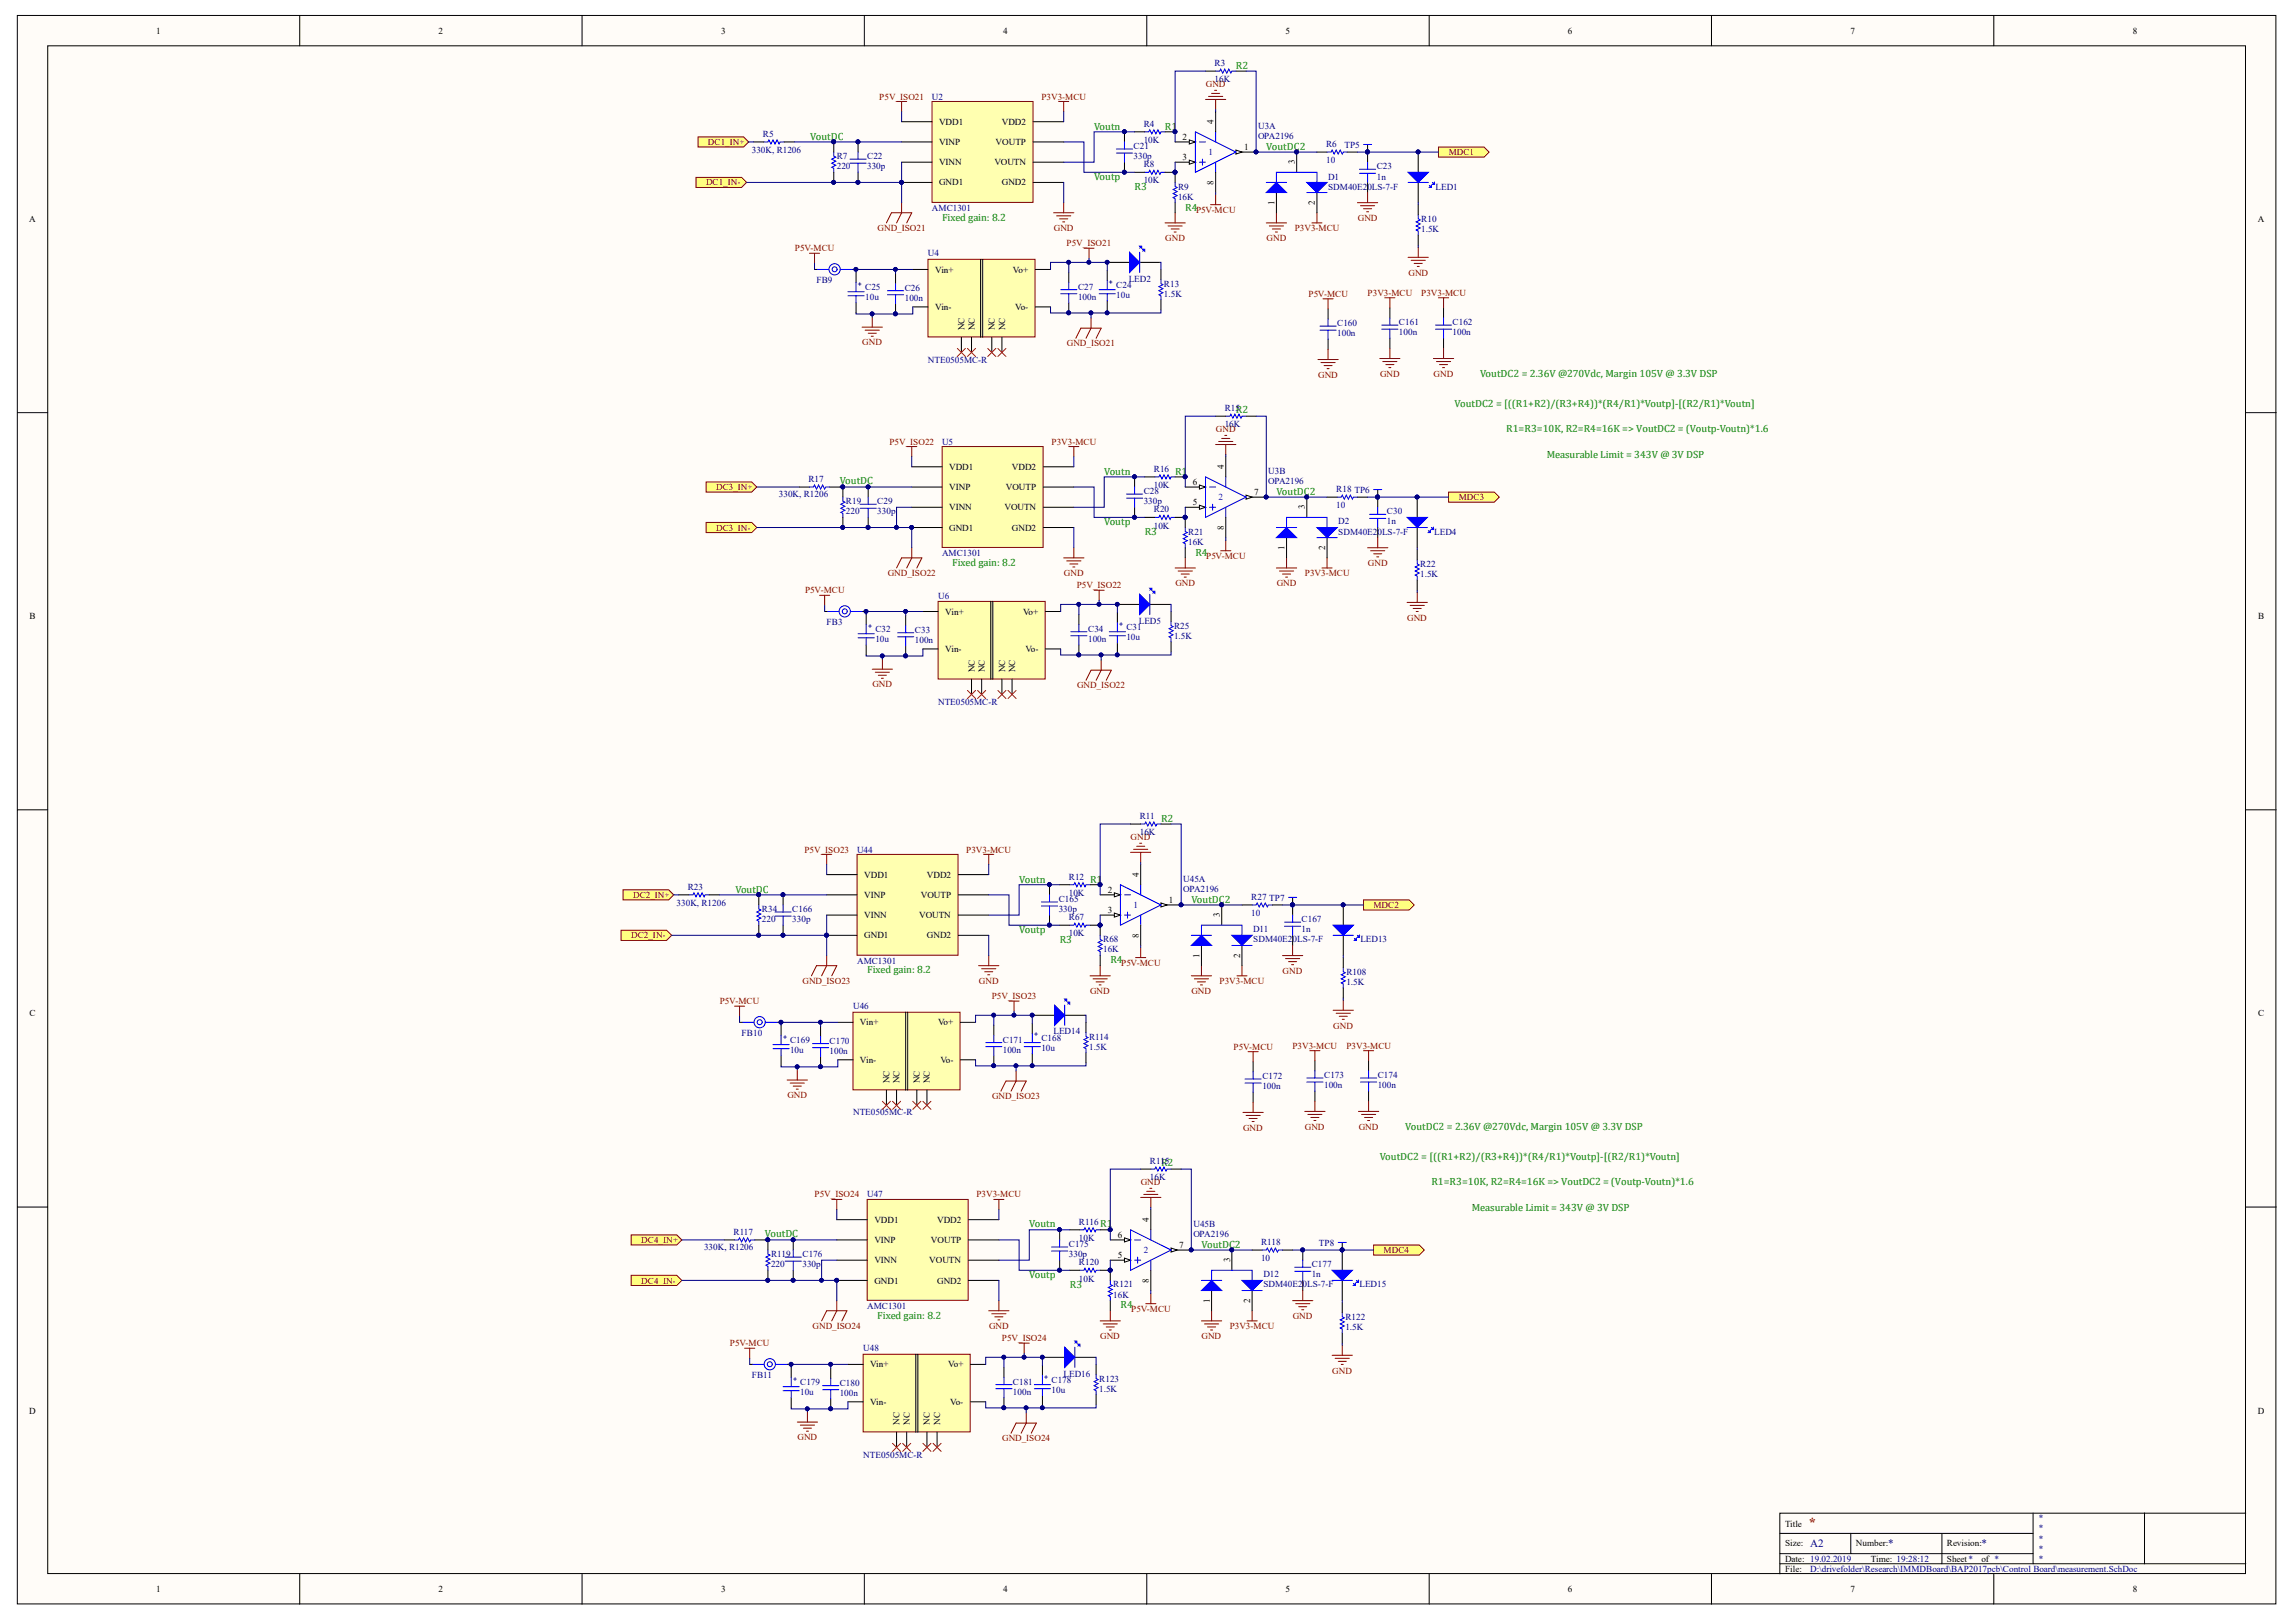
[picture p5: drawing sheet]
<svg xmlns="http://www.w3.org/2000/svg" width="297mm" height="210mm" viewBox="0 0 297 210" stroke-linecap="round" stroke-linejoin="round" font-family="sans-serif">
<defs><g id="words">
<text font-size="1.8" fill="#800000" x="233.9" y="197.5">*</text>
<g font-size="1.4" fill="#008000">
<text x="159.9" y="8.9">R2</text>
<text x="141.5" y="16.8">Voutn</text>
<text x="150.7" y="16.8">R1</text>
<text x="104.8" y="18.1">VoutDC</text>
<text x="141.5" y="23.3">Voutp</text>
<text x="163.8" y="19.4">VoutDC2</text>
<text x="121.9" y="28.6">Fixed gain: 8.2</text>
<text x="146.8" y="24.6">R3</text>
<text x="153.3" y="27.3">R4</text>
<text x="159.9" y="53.5">R2</text>
<text x="188.2" y="52.6">VoutDC2 = [((R1+R2)/(R3+R4))*(R4/R1)*Voutp]-[(R2/R1)*Voutn]</text>
<text x="191.5" y="48.8">VoutDC2 = 2.36V @270Vdc, Margin 105V @ 3.3V DSP</text>
<text x="194.9" y="55.9">R1=R3=10K, R2=R4=16K =&gt; VoutDC2 = (Voutp-Voutn)*1.6</text>
<text x="200.1" y="59.3">Measurable Limit = 343V @ 3V DSP</text>
<text x="108.6" y="62.6">VoutDC</text>
<text x="142.8" y="61.4">Voutn</text>
<text x="152" y="61.4">R1</text>
<text x="165.1" y="64.1">VoutDC2</text>
<text x="142.8" y="68">Voutp</text>
<text x="148.1" y="69.3">R3</text>
<text x="154.6" y="71.9">R4</text>
<text x="123.2" y="73.2">Fixed gain: 8.2</text>
<text x="150.2" y="106.4">R2</text>
<text x="95.1" y="115.5">VoutDC</text>
<text x="131.9" y="114.2">Voutn</text>
<text x="141" y="114.2">R1</text>
<text x="154.1" y="116.8">VoutDC2</text>
<text x="112.2" y="126">Fixed gain: 8.2</text>
<text x="131.9" y="120.7">Voutp</text>
<text x="137.1" y="122">R3</text>
<text x="143.7" y="124.7">R4</text>
<text x="181.8" y="146.3">VoutDC2 = 2.36V @270Vdc, Margin 105V @ 3.3V DSP</text>
<text x="150.2" y="150.9">R2</text>
<text x="178.5" y="150.1">VoutDC2 = [((R1+R2)/(R3+R4))*(R4/R1)*Voutp]-[(R2/R1)*Voutn]</text>
<text x="185.2" y="153.3">R1=R3=10K, R2=R4=16K =&gt; VoutDC2 = (Voutp-Voutn)*1.6</text>
<text x="99" y="160">VoutDC</text>
<text x="133.2" y="158.8">Voutn</text>
<text x="142.3" y="158.8">R1</text>
<text x="155.4" y="161.5">VoutDC2</text>
<text x="190.4" y="156.8">Measurable Limit = 343V @ 3V DSP</text>
<text x="133.2" y="165.4">Voutp</text>
<text x="138.4" y="166.7">R3</text>
<text x="113.5" y="170.6">Fixed gain: 8.2</text>
<text x="145" y="169.3">R4</text>
</g>
<g font-size="1.4" fill="#000080">
<text x="234.2" y="200.2">A2</text>
<text x="244.3" y="200.2">*</text>
<text x="256.3" y="200.2">*</text>
</g>
<g font-size="1.2">
<text x="20.2" y="4.3">1</text>
<text x="56.8" y="4.3">2</text>
<text x="93.3" y="4.3">3</text>
<text x="129.8" y="4.3">4</text>
<text x="166.3" y="4.3">5</text>
<text x="202.9" y="4.3">6</text>
<text x="239.4" y="4.3">7</text>
<text x="275.9" y="4.3">8</text>
<text x="121.5" y="16.1">VDD1</text>
<text x="129.6" y="16.1">VDD2</text>
<text x="157" y="16" transform="rotate(-90 157 16)">4</text>
<text x="121.5" y="24">GND1</text>
<text x="121.5" y="18.8">VINP</text>
<text x="121.5" y="21.4">VINN</text>
<text x="128.6" y="21.4">VOUTN</text>
<text x="128.8" y="18.8">VOUTP</text>
<text x="129.6" y="24">GND2</text>
<text x="153" y="18.1">2</text>
<text x="153" y="20.7">3</text>
<text x="157" y="24" transform="rotate(-90 157 24)">8</text>
<text x="160.9" y="19.4">1</text>
<text x="167.5" y="21.3" transform="rotate(-90 167.5 21.3)">3</text>
<text x="3.8" y="28.8">A</text>
<text x="164.9" y="26.6" transform="rotate(-90 164.9 26.6)">1</text>
<text x="170.1" y="26.6" transform="rotate(-90 170.1 26.6)">2</text>
<text x="292.1" y="28.8">A</text>
<text x="121" y="35.3">Vin+</text>
<text x="131" y="35.3">Vo+</text>
<text x="121" y="40.1">Vin-</text>
<text x="131.3" y="40.1">Vo-</text>
<text x="124.8" y="42.7" transform="rotate(-90 124.8 42.7)">NC</text>
<text x="126.1" y="42.7" transform="rotate(-90 126.1 42.7)">NC</text>
<text x="128.7" y="42.7" transform="rotate(-90 128.7 42.7)">NC</text>
<text x="130" y="42.7" transform="rotate(-90 130 42.7)">NC</text>
<text x="122.8" y="60.8">VDD1</text>
<text x="122.8" y="63.4">VINP</text>
<text x="130.1" y="63.4">VOUTP</text>
<text x="130.9" y="60.8">VDD2</text>
<text x="154.3" y="65.4">5</text>
<text x="154.3" y="62.8">6</text>
<text x="158.3" y="60.7" transform="rotate(-90 158.3 60.7)">4</text>
<text x="162.3" y="64.1">7</text>
<text x="168.8" y="65.9" transform="rotate(-90 168.8 65.9)">3</text>
<text x="122.8" y="68.7">GND1</text>
<text x="122.8" y="66">VINN</text>
<text x="130" y="66">VOUTN</text>
<text x="130.9" y="68.7">GND2</text>
<text x="158.3" y="68.6" transform="rotate(-90 158.3 68.6)">8</text>
<text x="166.2" y="71.2" transform="rotate(-90 166.2 71.2)">1</text>
<text x="171.4" y="71.2" transform="rotate(-90 171.4 71.2)">2</text>
<text x="3.8" y="80.2">B</text>
<text x="122.3" y="79.5">Vin+</text>
<text x="132.4" y="79.5">Vo+</text>
<text x="292.1" y="80.2">B</text>
<text x="122.3" y="84.4">Vin-</text>
<text x="126.1" y="87" transform="rotate(-90 126.1 87)">NC</text>
<text x="127.4" y="87" transform="rotate(-90 127.4 87)">NC</text>
<text x="130" y="87" transform="rotate(-90 130 87)">NC</text>
<text x="131.3" y="87" transform="rotate(-90 131.3 87)">NC</text>
<text x="132.7" y="84.4">Vo-</text>
<text x="111.8" y="113.6">VDD1</text>
<text x="119.9" y="113.6">VDD2</text>
<text x="147.3" y="113.5" transform="rotate(-90 147.3 113.5)">4</text>
<text x="111.8" y="116.2">VINP</text>
<text x="111.8" y="118.8">VINN</text>
<text x="118.9" y="118.8">VOUTN</text>
<text x="119.1" y="116.2">VOUTP</text>
<text x="143.3" y="115.5">2</text>
<text x="143.3" y="118.1">3</text>
<text x="151.2" y="116.8">1</text>
<text x="157.8" y="118.7" transform="rotate(-90 157.8 118.7)">3</text>
<text x="111.8" y="121.4">GND1</text>
<text x="119.9" y="121.4">GND2</text>
<text x="147.3" y="121.4" transform="rotate(-90 147.3 121.4)">8</text>
<text x="155.2" y="124" transform="rotate(-90 155.2 124)">1</text>
<text x="160.4" y="124" transform="rotate(-90 160.4 124)">2</text>
<text x="3.8" y="131.5">C</text>
<text x="292.1" y="131.5">C</text>
<text x="111.3" y="132.7">Vin+</text>
<text x="111.3" y="137.5">Vin-</text>
<text x="121.4" y="132.7">Vo+</text>
<text x="121.7" y="137.5">Vo-</text>
<text x="115.1" y="140.2" transform="rotate(-90 115.1 140.2)">NC</text>
<text x="116.4" y="140.2" transform="rotate(-90 116.4 140.2)">NC</text>
<text x="119" y="140.2" transform="rotate(-90 119 140.2)">NC</text>
<text x="120.3" y="140.2" transform="rotate(-90 120.3 140.2)">NC</text>
<text x="113.1" y="158.2">VDD1</text>
<text x="113.1" y="160.9">VINP</text>
<text x="120.4" y="160.9">VOUTP</text>
<text x="121.2" y="158.2">VDD2</text>
<text x="144.6" y="160.2">6</text>
<text x="148.6" y="158.1" transform="rotate(-90 148.6 158.1)">4</text>
<text x="152.5" y="161.5">7</text>
<text x="113.1" y="166.1">GND1</text>
<text x="113.1" y="163.5">VINN</text>
<text x="120.2" y="163.5">VOUTN</text>
<text x="121.2" y="166.1">GND2</text>
<text x="144.6" y="162.8">5</text>
<text x="148.6" y="166" transform="rotate(-90 148.6 166)">8</text>
<text x="159.1" y="163.4" transform="rotate(-90 159.1 163.4)">3</text>
<text x="156.5" y="168.6" transform="rotate(-90 156.5 168.6)">1</text>
<text x="161.8" y="168.6" transform="rotate(-90 161.8 168.6)">2</text>
<text x="112.6" y="177">Vin+</text>
<text x="122.7" y="177">Vo+</text>
<text x="3.8" y="183">D</text>
<text x="112.6" y="181.8">Vin-</text>
<text x="116.4" y="184.4" transform="rotate(-90 116.4 184.4)">NC</text>
<text x="117.7" y="184.4" transform="rotate(-90 117.7 184.4)">NC</text>
<text x="120.3" y="184.4" transform="rotate(-90 120.3 184.4)">NC</text>
<text x="121.6" y="184.4" transform="rotate(-90 121.6 184.4)">NC</text>
<text x="122.9" y="181.8">Vo-</text>
<text x="292.1" y="183">D</text>
<text x="230.9" y="197.5">Title</text>
<text x="230.9" y="200.1">Size:</text>
<text x="230.9" y="202.1">Date: 19.02.2019</text>
<text x="230.9" y="203.4">File:</text>
<text x="240.1" y="200.1">Number:</text>
<text x="242.1" y="202.1">Time: 19:28:12</text>
<text x="251.9" y="200.1">Revision:</text>
<text x="251.9" y="202.1">Sheet*</text>
<text x="256.3" y="202.1">of *</text>
<text x="20.2" y="206">1</text>
<text x="56.8" y="206">2</text>
<text x="93.3" y="206">3</text>
<text x="129.8" y="206">4</text>
<text x="166.3" y="206">5</text>
<text x="202.9" y="206">6</text>
<text x="239.4" y="206">7</text>
<text x="275.9" y="206">8</text>
</g>
<g font-size="1.2" fill="#800000">
<text x="156" y="11.3">GND</text>
<text x="113.8" y="12.9">P5V_ISO21</text>
<text x="134.7" y="12.9">P3V3-MCU</text>
<text x="91.3" y="24">DC1_IN-</text>
<text x="91.6" y="18.8">DC1_IN+</text>
<text x="187.4" y="20.1">MDC1</text>
<text x="113.5" y="29.9">GND_ISO21</text>
<text x="136.3" y="29.9">GND</text>
<text x="154.7" y="27.5">P5V-MCU</text>
<text x="167.5" y="29.9">P3V3-MCU</text>
<text x="175.7" y="28.6">GND</text>
<text x="102.8" y="32.5">P5V-MCU</text>
<text x="138" y="31.9">P5V_ISO21</text>
<text x="150.8" y="31.2">GND</text>
<text x="163.9" y="31.2">GND</text>
<text x="182.2" y="35.7">GND</text>
<text x="169.3" y="38.4">P5V-MCU</text>
<text x="176.9" y="38.3">P3V3-MCU</text>
<text x="183.9" y="38.3">P3V3-MCU</text>
<text x="111.6" y="44.7">GND</text>
<text x="138" y="44.8">GND_ISO21</text>
<text x="170.5" y="48.9">GND</text>
<text x="178.5" y="48.8">GND</text>
<text x="185.5" y="48.8">GND</text>
<text x="115.1" y="57.5">P5V_ISO22</text>
<text x="136" y="57.5">P3V3-MCU</text>
<text x="157.3" y="55.9">GND</text>
<text x="92.7" y="63.4">DC3_IN+</text>
<text x="188.7" y="64.7">MDC3</text>
<text x="92.7" y="68.7">DC3_IN-</text>
<text x="104.2" y="76.8">P5V-MCU</text>
<text x="114.9" y="74.5">GND_ISO22</text>
<text x="137.6" y="74.5">GND</text>
<text x="139.3" y="76.1">P5V_ISO22</text>
<text x="152.1" y="75.8">GND</text>
<text x="156" y="72.3">P5V-MCU</text>
<text x="165.2" y="75.8">GND</text>
<text x="168.8" y="74.5">P3V3-MCU</text>
<text x="177" y="73.2">GND</text>
<text x="182" y="80.3">GND</text>
<text x="112.9" y="88.9">GND</text>
<text x="139.3" y="89.1">GND_ISO22</text>
<text x="104.1" y="110.3">P5V_ISO23</text>
<text x="125" y="110.3">P3V3-MCU</text>
<text x="146.3" y="108.7">GND</text>
<text x="81.9" y="116.2">DC2_IN+</text>
<text x="177.7" y="117.5">MDC2</text>
<text x="81.7" y="121.4">DC2_IN-</text>
<text x="145" y="125">P5V-MCU</text>
<text x="93.1" y="129.9">P5V-MCU</text>
<text x="103.8" y="127.3">GND_ISO23</text>
<text x="126.7" y="127.3">GND</text>
<text x="128.3" y="129.3">P5V_ISO23</text>
<text x="141" y="128.6">GND</text>
<text x="154.1" y="128.6">GND</text>
<text x="157.8" y="127.3">P3V3-MCU</text>
<text x="165.9" y="126">GND</text>
<text x="159.6" y="135.9">P5V-MCU</text>
<text x="167.2" y="135.7">P3V3-MCU</text>
<text x="172.5" y="133.1">GND</text>
<text x="174.2" y="135.7">P3V3-MCU</text>
<text x="101.9" y="142.1">GND</text>
<text x="128.3" y="142.3">GND_ISO23</text>
<text x="160.8" y="146.3">GND</text>
<text x="168.8" y="146.2">GND</text>
<text x="175.8" y="146.2">GND</text>
<text x="105.4" y="155">P5V_ISO24</text>
<text x="126.3" y="155">P3V3-MCU</text>
<text x="147.6" y="153.4">GND</text>
<text x="83" y="160.9">DC4_IN+</text>
<text x="83" y="166.1">DC4_IN-</text>
<text x="179" y="162.2">MDC4</text>
<text x="105.1" y="172">GND_ISO24</text>
<text x="128" y="172">GND</text>
<text x="129.6" y="173.5">P5V_ISO24</text>
<text x="142.3" y="173.3">GND</text>
<text x="146.4" y="169.8">P5V-MCU</text>
<text x="155.4" y="173.3">GND</text>
<text x="159.1" y="172">P3V3-MCU</text>
<text x="167.2" y="170.7">GND</text>
<text x="94.4" y="174.2">P5V-MCU</text>
<text x="172.4" y="177.8">GND</text>
<text x="103.2" y="186.4">GND</text>
<text x="129.7" y="186.5">GND_ISO24</text>
</g>
<g font-size="1.2" fill="#000080">
<text x="157.1" y="8.6">R3</text>
<text x="157.1" y="10.6">16K</text>
<text x="98.7" y="17.7">R5</text>
<text x="120.6" y="12.9">U2</text>
<text x="148" y="16.4">R4</text>
<text x="162.8" y="16.7">U3A</text>
<text x="162.8" y="18">OPA2196</text>
<text x="97.3" y="19.8">330K, R1206</text>
<text x="108.3" y="20.6">R7</text>
<text x="108.3" y="21.9">220</text>
<text x="112.2" y="20.6">C22</text>
<text x="112.2" y="21.9">330p</text>
<text x="146.7" y="19.3">C21</text>
<text x="146.7" y="20.6">330p</text>
<text x="148" y="18.5">10K</text>
<text x="148" y="21.6">R8</text>
<text x="148" y="23.7">10K</text>
<text x="171.6" y="19">R6</text>
<text x="171.6" y="21.1">10</text>
<text x="171.8" y="23.2">D1</text>
<text x="173.9" y="19.2">TP5</text>
<text x="178.1" y="21.9">C23</text>
<text x="178.1" y="23.2">1n</text>
<text x="120.6" y="27.3">AMC1301</text>
<text x="152.4" y="24.5">R9</text>
<text x="152.4" y="25.9">16K</text>
<text x="171.8" y="24.5">SDM40E20LS-7-F</text>
<text x="183.9" y="28.7">R10</text>
<text x="185.7" y="24.5">LED1</text>
<text x="120.1" y="33.2">U4</text>
<text x="183.9" y="30">1.5K</text>
<text x="105.6" y="36.7">FB9</text>
<text x="111.9" y="37.5">C25</text>
<text x="111.9" y="38.8">10u</text>
<text x="117.1" y="37.6">C26</text>
<text x="117.1" y="39">100n</text>
<text x="139.5" y="37.5">C27</text>
<text x="139.5" y="38.8">100n</text>
<text x="144.4" y="37.2">C24</text>
<text x="144.4" y="38.5">10u</text>
<text x="146" y="36.5">LED2</text>
<text x="150.6" y="37.1">R13</text>
<text x="150.6" y="38.4">1.5K</text>
<text x="120.1" y="46.9">NTE0505MC-R</text>
<text x="173" y="42.2">C160</text>
<text x="173" y="43.5">100n</text>
<text x="181" y="42.1">C161</text>
<text x="181" y="43.4">100n</text>
<text x="187.9" y="42.1">C162</text>
<text x="187.9" y="43.4">100n</text>
<text x="158.5" y="53.2">R15</text>
<text x="121.9" y="57.5">U5</text>
<text x="158.5" y="55.3">16K</text>
<text x="100.8" y="64.4">330K, R1206</text>
<text x="104.6" y="62.4">R17</text>
<text x="109.4" y="65.2">R19</text>
<text x="113.5" y="65.2">C29</text>
<text x="148" y="63.9">C28</text>
<text x="148" y="65.2">330p</text>
<text x="149.3" y="61.1">R16</text>
<text x="149.3" y="63.2">10K</text>
<text x="164.1" y="61.3">U3B</text>
<text x="164.1" y="62.6">OPA2196</text>
<text x="172.9" y="63.7">R18 TP6</text>
<text x="172.9" y="65.8">10</text>
<text x="109.4" y="66.6">220</text>
<text x="113.5" y="66.6">330p</text>
<text x="121.9" y="72">AMC1301</text>
<text x="149.3" y="66.3">R20</text>
<text x="149.3" y="68.4">10K</text>
<text x="153.7" y="69.2">R21</text>
<text x="153.7" y="70.5">16K</text>
<text x="173.1" y="67.9">D2</text>
<text x="173.1" y="69.2">SDM40E20LS-7-F</text>
<text x="179.4" y="66.6">C30</text>
<text x="179.4" y="67.9">1n</text>
<text x="185.6" y="69.2">LED4</text>
<text x="121.4" y="77.5">U6</text>
<text x="183.7" y="73.4">R22</text>
<text x="183.7" y="74.7">1.5K</text>
<text x="106.9" y="80.9">FB3</text>
<text x="113.2" y="81.8">C32</text>
<text x="113.2" y="83.1">10u</text>
<text x="118.4" y="81.9">C33</text>
<text x="118.4" y="83.2">100n</text>
<text x="140.8" y="81.8">C34</text>
<text x="140.8" y="83.1">100n</text>
<text x="145.7" y="81.5">C31</text>
<text x="145.7" y="82.8">10u</text>
<text x="147.3" y="80.7">LED5</text>
<text x="151.9" y="81.4">R25</text>
<text x="151.9" y="82.7">1.5K</text>
<text x="121.4" y="91.2">NTE0505MC-R</text>
<text x="147.5" y="106">R11</text>
<text x="110.9" y="110.3">U44</text>
<text x="138.3" y="113.8">R12</text>
<text x="147.5" y="108.1">16K</text>
<text x="87.5" y="117.3">330K, R1206</text>
<text x="89" y="115.1">R23</text>
<text x="98.6" y="118">R34</text>
<text x="98.6" y="119.3">220</text>
<text x="102.5" y="118">C166</text>
<text x="102.5" y="119.3">330p</text>
<text x="137" y="116.7">C165</text>
<text x="137" y="118">330p</text>
<text x="138.3" y="115.9">10K</text>
<text x="138.3" y="119.1">R67</text>
<text x="153.1" y="114.1">U45A</text>
<text x="153.1" y="115.4">OPA2196</text>
<text x="161.9" y="116.5">R27 TP7</text>
<text x="161.9" y="118.6">10</text>
<text x="168.4" y="119.3">C167</text>
<text x="110.9" y="124.7">AMC1301</text>
<text x="138.3" y="121.2">10K</text>
<text x="142.7" y="121.9">R68</text>
<text x="142.7" y="123.3">16K</text>
<text x="162.1" y="120.6">D11</text>
<text x="162.1" y="121.9">SDM40E20LS-7-F</text>
<text x="168.4" y="120.6">1n</text>
<text x="176" y="121.9">LED13</text>
<text x="110.4" y="130.6">U46</text>
<text x="174.2" y="126.2">R108</text>
<text x="174.2" y="127.5">1.5K</text>
<text x="96" y="134.1">FB10</text>
<text x="102.2" y="134.9">C169</text>
<text x="102.2" y="136.2">10u</text>
<text x="107.3" y="135">C170</text>
<text x="107.3" y="136.4">100n</text>
<text x="129.7" y="134.9">C171</text>
<text x="129.7" y="136.2">100n</text>
<text x="134.7" y="134.7">C168</text>
<text x="134.7" y="136">10u</text>
<text x="136.3" y="133.9">LED14</text>
<text x="140.9" y="134.5">R114</text>
<text x="140.9" y="135.9">1.5K</text>
<text x="163.3" y="139.7">C172</text>
<text x="163.3" y="141">100n</text>
<text x="171.3" y="139.5">C173</text>
<text x="171.3" y="140.8">100n</text>
<text x="178.2" y="139.5">C174</text>
<text x="178.2" y="140.8">100n</text>
<text x="110.4" y="144.3">NTE0505MC-R</text>
<text x="112.2" y="155">U47</text>
<text x="148.8" y="150.6">R115</text>
<text x="148.8" y="152.8">16K</text>
<text x="91.1" y="161.8">330K, R1206</text>
<text x="94.9" y="159.8">R117</text>
<text x="138.3" y="161.4">C175</text>
<text x="139.6" y="158.5">R116</text>
<text x="139.6" y="160.6">10K</text>
<text x="154.4" y="158.8">U45B</text>
<text x="154.4" y="160.1">OPA2196</text>
<text x="163.1" y="161.1">R118</text>
<text x="170.6" y="161.2">TP8</text>
<text x="99.8" y="162.7">R119</text>
<text x="99.8" y="164">220</text>
<text x="103.8" y="162.7">C176</text>
<text x="103.8" y="164">330p</text>
<text x="138.3" y="162.7">330p</text>
<text x="139.6" y="163.7">R120</text>
<text x="139.6" y="165.9">10K</text>
<text x="144" y="166.6">R121</text>
<text x="144" y="167.9">16K</text>
<text x="163.1" y="163.2">10</text>
<text x="163.4" y="165.3">D12</text>
<text x="163.4" y="166.6">SDM40E20LS-7-F</text>
<text x="169.7" y="164">C177</text>
<text x="169.7" y="165.3">1n</text>
<text x="175.9" y="166.6">LED15</text>
<text x="112.2" y="169.4">AMC1301</text>
<text x="174.1" y="170.8">R122</text>
<text x="174.1" y="172.1">1.5K</text>
<text x="97.3" y="178.4">FB11</text>
<text x="103.5" y="179.2">C179</text>
<text x="108.6" y="179.3">C180</text>
<text x="111.7" y="174.9">U48</text>
<text x="131" y="179.2">C181</text>
<text x="136" y="178.9">C178</text>
<text x="137.6" y="178.2">LED16</text>
<text x="142.2" y="178.8">R123</text>
<text x="103.5" y="180.5">10u</text>
<text x="108.6" y="180.6">100n</text>
<text x="131" y="180.5">100n</text>
<text x="136" y="180.2">10u</text>
<text x="142.2" y="180.1">1.5K</text>
<text x="111.7" y="188.6">NTE0505MC-R</text>
<text x="263.7" y="196.9">*</text>
<text x="234.2" y="203.4">D:\drivefolder\Research\IMMDBoard\BAP2017pcb\Control Board\measurement.SchDoc</text>
<text x="263.7" y="198.2">*</text>
<text x="263.7" y="199.5">*</text>
<text x="263.7" y="200.8">*</text>
<text x="263.7" y="202.1">*</text>
</g>
<g font-size="1.2" fill="#00f">
<text x="156.3" y="20.1">1</text>
<text x="157.6" y="64.7">2</text>
<text x="146.7" y="117.5">1</text>
<text x="148" y="162.2">2</text>
</g>
<g font-size=".9" fill="#000080">
<text x="111.6" y="37" transform="rotate(-90 111.6 37)">+</text>
<text x="144" y="36.7" transform="rotate(-90 144 36.7)">+</text>
<text x="112.9" y="81.2" transform="rotate(-90 112.9 81.2)">+</text>
<text x="145.3" y="81" transform="rotate(-90 145.3 81)">+</text>
<text x="101.9" y="134.4" transform="rotate(-90 101.9 134.4)">+</text>
<text x="134.3" y="134.1" transform="rotate(-90 134.3 134.1)">+</text>
<text x="103.2" y="178.7" transform="rotate(-90 103.2 178.7)">+</text>
<text x="135.7" y="178.4" transform="rotate(-90 135.7 178.4)">+</text>
</g>
</g></defs>
<g fill="#fffcf8" stroke="#000" stroke-width=".13">
<path d="M2.2 2h292.2v205.6h-292.2z"/>
<path d="M6.2 5.9h284.3v197.7h-284.3z"/>
</g>
<g fill="none" stroke="#000" stroke-width=".13">
<path d="M38.8 2v3.9M75.3 2v3.9M111.8 2v3.9M148.4 2v3.9M184.9 2v3.9M221.4 2v3.9M257.9 2v3.9M2.2 53.4h4M290.5 53.4h4M2.2 104.8h4M290.5 104.8h4M2.2 156.2h4"/>
<path d="M290.5 156.2h4M230.3 198.4h32.7M239.4 198.4v2.7M251.2 198.4v4M263 195.8v6.6M277.4 195.8h-47.1v7.9M290.5 195.8h-13.1v6.6M38.8 203.7v3.9M75.3 203.7v3.9M111.8 203.7v3.9M148.4 203.7v3.9M184.9 203.7v3.9"/>
<path d="M221.4 203.7v3.9M230.3 202.4h60.2M230.3 201.1h32.7M257.9 203.7v3.9"/>
</g>
<path d="M186.1 19h5.9l.7 .7-.7 .6h-5.9z" fill-rule="evenodd" fill="#ffff80" stroke="#800000" stroke-width=".13"/>
<g fill="none" stroke="#800000" stroke-width=".13">
<path d="M137 13.1h1.3M137.6 13.1v1.3M156 12.9h2.6M156.4 12.5h1.8M156.7 12.1h1.1M157.1 11.7h.3M157.3 12.9v1.3M114.7 28.8l.6-1.3h2.7l-.7 1.3M116.6 26.2v1.3l-.6 1.3M136.3 27.5h2.6M136.7 27.9h1.8M137.1 28.3h1"/>
<path d="M137.5 28.7h.2M137.6 26.2v1.3M150.7 28.8h2.6M151.1 29.2h1.8M151.5 29.6h1.1M151.9 30h.3M152 27.5v1.3M156.6 26.5h1.3M157.3 25.2v1.3"/>
</g>
<path d="M107.9 18.4v1.3M111 18.4v1.3M107.9 22.3v1.3M111 22.3v1.3" fill="none" stroke="#000" stroke-width=".13"/>
<g fill="#000080" stroke="#000080" stroke-width=".13">
<circle cx="111" cy="18.4" r=".24"/>
<circle cx="111" cy="23.6" r=".24"/>
<circle cx="107.8" cy="18.4" r=".24"/>
<circle cx="107.8" cy="23.6" r=".24"/>
</g>
<path d="M107.9 19.7v.5l.2 .1-.5 .3 .5 .3-.5 .2 .5 .3-.5 .2 .3 .2v.5M111 19.7v.9M110 20.6h2.1M110 21.1h2.1M111 21.1v1.2" fill="none" stroke="#00f" stroke-width=".13"/>
<path d="M120.6 13.1h13v13.1h-13z" fill="#ffffb0" stroke="#800000" stroke-width=".13"/>
<g fill="none" stroke="#000" stroke-width=".13">
<path d="M116.6 15.8h4M116.6 18.4h4M133.7 15.8h3.9M133.7 18.4h3.9M145.5 17.1v1.3M146.8 17.1h1.3M150.7 17.1h1.3M156 9.2h1.3M159.9 9.2h1.3M170.4 19.7h1.3M174.3 19.7h1.3M176.9 19.7v1.3"/>
<path d="M116.6 23.6h4M116.6 21h4M133.7 23.6h3.9M133.7 21h3.9M145.5 21v1.3M146.8 22.3h1.3M150.7 22.3h1.3v1.3M152 26.2v1.3M176.9 23.6v1.3"/>
</g>
<g fill="#000080" stroke="#000080" stroke-width=".13">
<circle cx="116.6" cy="23.6" r=".24"/>
<circle cx="152" cy="17" r=".24"/>
<circle cx="176.9" cy="19.7" r=".24"/>
<circle cx="152" cy="22.3" r=".24"/>
<circle cx="145.5" cy="17" r=".24"/>
<circle cx="145.5" cy="22.3" r=".24"/>
</g>
<g fill="none" stroke="#800000" stroke-width=".13">
<path d="M116 13.1h1.3M116.6 13.1v1.3M163.8 28.8h2.6M164.2 29.2h1.9M164.6 29.6h1.1M165 30h.3M165.1 27.5v1.3M169.7 28.8h1.3M170.4 27.5v1.3M175.6 26.2h2.6M176 26.6h1.8M176.4 27h1.1"/>
<path d="M176.8 27.4h.3M176.9 24.9v1.3"/>
</g>
<g fill="none" stroke="#00f" stroke-width=".13">
<path d="M144.4 19.3h2.1M144.4 19.8h2.1M145.5 18.4v.9M145.5 19.8v1.2M148.1 17.1h.5l.2-.3 .2 .5 .3-.5 .2 .5 .3-.5 .3 .5 .1-.2h.5M157.3 9.2h.5l.1-.3 .3 .6 .2-.6 .3 .6 .3-.6 .2 .6 .2-.3h.5M171.7 19.7h.5l.1-.3 .3 .5 .3-.5 .2 .5 .3-.5 .3 .5 .1-.2h.5M148.1 22.3h.5l.2-.3 .2 .6 .3-.6 .2 .6 .3-.6 .3 .6 .1-.3h.5M152 23.6v.5l.3 .2-.5 .2 .5 .3-.5 .2 .5 .3-.5 .3 .2 .1v.5M175.9 21.9h2.1M175.9 22.4h2.1M176.9 21v.9"/>
<path d="M176.9 22.4v1.2"/>
</g>
<path d="M187.4 63.7h5.9l.7 .6-.7 .7h-5.9z" fill-rule="evenodd" fill="#ffff80" stroke="#800000" stroke-width=".13"/>
<g fill="none" stroke="#800000" stroke-width=".13">
<path d="M138.3 57.8h1.3M138.9 57.8v1.3M157.3 57.5h2.6M157.7 57.1h1.8M158.1 56.7h1M158.4 56.3h.3M158.6 57.5v1.3M116 73.5l.6-1.3h2.7l-.7 1.3M118 70.9v1.3l-.7 1.3M137.6 72.2h2.6M138 72.6h1.8M138.4 73h1"/>
<path d="M138.8 73.4h.3M138.9 70.9v1.3M152 73.5h2.6M152.4 73.9h1.9M152.8 74.3h1.1M153.2 74.7h.3M153.3 72.2v1.3M157.9 71.3h1.3M158.6 70v1.3"/>
</g>
<path d="M109 63v1.3M109 67v1.3M112.3 63v1.3M112.3 67v1.3" fill="none" stroke="#000" stroke-width=".13"/>
<g fill="#000080" stroke="#000080" stroke-width=".13">
<circle cx="112.3" cy="63" r=".24"/>
<circle cx="112.3" cy="68.2" r=".24"/>
<circle cx="109" cy="63" r=".24"/>
<circle cx="109" cy="68.2" r=".24"/>
</g>
<path d="M109 64.3v.6l.3 .1-.5 .3 .5 .2-.5 .3 .5 .2-.5 .3 .2 .1v.6M111.3 65.3h2.1M111.3 65.8h2.1M112.3 64.3v1M112.3 65.8v1.2" fill="none" stroke="#00f" stroke-width=".13"/>
<path d="M121.9 57.8h13.1v13h-13.1z" fill="#ffffb0" stroke="#800000" stroke-width=".13"/>
<g fill="none" stroke="#000" stroke-width=".13">
<path d="M152 18.4h2.6M157.3 53.9h1.3M161.2 53.9h1.3M118 60.4h3.9M118 68.3h3.9M118 63h3.9M118 65.6h3.9M135 60.4h3.9M135 68.3h3.9M135 63h3.9M135 65.6h3.9M146.8 61.7v1.3"/>
<path d="M146.8 65.6v1.4M148.1 61.7h1.3M148.1 67h1.3M152 61.7h1.3M152 67h1.3v1.3M153.3 70.9v1.3M171.7 64.3h1.3M175.6 64.3h1.3M178.2 64.3v1.3M178.2 68.3v1.3"/>
</g>
<g fill="#000080" stroke="#000080" stroke-width=".13">
<circle cx="117.9" cy="68.2" r=".24"/>
<circle cx="153.3" cy="61.7" r=".24"/>
<circle cx="178.2" cy="64.3" r=".24"/>
<circle cx="153.3" cy="66.9" r=".24"/>
<circle cx="146.8" cy="61.7" r=".24"/>
<circle cx="146.8" cy="66.9" r=".24"/>
</g>
<g fill="none" stroke="#800000" stroke-width=".13">
<path d="M117.3 57.8h1.3M118 57.8v1.3M165.1 73.5h2.7M165.5 73.9h1.9M165.9 74.3h1.1M166.3 74.7h.3M166.4 72.2v1.3M171 73.5h1.3M171.7 72.2v1.3M176.9 70.9h2.6M177.3 71.3h1.9M177.7 71.7h1.1"/>
<path d="M178.1 72.1h.3M178.2 69.6v1.3M182 78h2.7M182.4 78.3h1.9M182.8 78.7h1.1M183.2 79.1h.3M183.3 76.6v1.4"/>
</g>
<g fill="none" stroke="#00f" stroke-width=".13">
<path d="M158.6 53.9h.5l.1-.3 .3 .5 .3-.5 .2 .5 .3-.5 .2 .5 .2-.2h.5M145.7 63.9h2.1M145.7 64.5h2.1M146.8 63v.9M146.8 64.5v1.1M149.4 61.7h.5l.2-.2 .2 .5 .3-.5 .2 .5 .3-.5 .3 .5 .1-.3h.5M149.4 67h.5l.2-.3 .2 .5 .3-.5 .2 .5 .3-.5 .3 .5 .1-.2h.5M153.3 68.3v.5l.3 .1-.5 .3 .5 .2-.5 .3 .5 .3-.5 .2 .2 .2v.5M173 64.3h.5l.2-.2 .2 .5 .3-.5 .2 .5 .3-.5 .3 .5 .1-.3h.5M177.2 66.6h2.1M177.2 67.1h2.1M178.2 65.6v1"/>
<path d="M178.2 67.1v1.2"/>
</g>
<path d="M153.9 18.1l.7 .3-.7 .2z" fill="#fffcf8" stroke="#000" stroke-width=".13"/>
<path d="M152 21h2.6" fill="none" stroke="#000" stroke-width=".13"/>
<path d="M153.9 20.7l.7 .3-.7 .3z" fill="#fffcf8" stroke="#000" stroke-width=".13"/>
<path d="M159.9 19.7h2.6" fill="none" stroke="#000" stroke-width=".13"/>
<path d="M159.9 19.4l.8 .3-.8 .2z" fill="#fffcf8" stroke="#000" stroke-width=".13"/>
<circle cx="162.5" cy="19.7" r=".24" fill="#000080" stroke="#000080" stroke-width=".13"/>
<path d="M154.6 17.1l5.3 2.6-5.3 2.6zM155.2 18.4h.8M157.3 17.1v1.3M155.2 21h.8M155.6 20.6v.8M157.3 21v1.3" fill="none" stroke="#00f" stroke-width=".13"/>
<path d="M157.3 14.4v2.7M157.3 22.3v2.6M153.3 65.6h2.7" fill="none" stroke="#000" stroke-width=".13"/>
<path d="M155.2 65.4l.8 .2-.8 .3z" fill="#fffcf8" stroke="#000" stroke-width=".13"/>
<path d="M153.3 63h2.7" fill="none" stroke="#000" stroke-width=".13"/>
<path d="M155.2 62.8l.8 .2-.8 .3z" fill="#fffcf8" stroke="#000" stroke-width=".13"/>
<path d="M161.2 64.3h2.6" fill="none" stroke="#000" stroke-width=".13"/>
<path d="M161.2 64.1l.8 .2-.8 .3z" fill="#fffcf8" stroke="#000" stroke-width=".13"/>
<g fill="#000080" stroke="#000080" stroke-width=".13">
<circle cx="163.8" cy="64.3" r=".24"/>
<circle cx="138.2" cy="40.5" r=".24"/>
<circle cx="115.8" cy="40.6" r=".24"/>
</g>
<g fill="none" stroke="#00f" stroke-width=".13">
<path d="M109.7 38.3h2.1M109.7 37.8h2.1M110.7 36.6v1.2M110.7 38.3v.9M114.8 37.6h2.1M114.8 38.1h2.1M115.9 36.7v.9M115.9 38.1v1.2M137.2 37.5h2.1M137.2 38h2.1M138.3 36.6v.9M138.3 38v1.2"/>
<path d="M142.2 37.5h2.1M142.2 38h2.1M143.2 36.3v1.2M143.2 38v.9M156 61.7l5.2 2.6-5.2 2.7zM156.5 63h.8M156.5 65.6h.8M156.9 65.3v.7M158.6 61.7v1.3M158.6 65.6v1.4"/>
</g>
<path d="M110.7 35.3v1.3M110.7 39.2v1.3M115.9 35.4v1.3M115.9 39.3v1.3M138.3 35.3v1.3M138.3 39.2v1.3M143.2 35v1.3M143.2 38.9v1.3M158.6 59.1v2.6M158.6 67v2.6" fill="none" stroke="#000" stroke-width=".13"/>
<path d="M104.7 32.8h1.3M105.4 32.8v1.3M140.2 32.1h1.3M140.9 32.1v1.3M111.5 42.3h2.7M111.9 42.7h1.9M112.3 43.1h1.1M112.7 43.5h.3M112.8 41v1.3M139.2 43.8l.6-1.3h2.7l-.7 1.3M141.2 41.2v1.3l-.7 1.3" fill="none" stroke="#800000" stroke-width=".13"/>
<path d="M120.1 33.6h13.8v10h-13.8z" fill="#ffffb0" stroke="#800000" stroke-width=".13"/>
<g fill="none" stroke="#000" stroke-width=".13">
<path d="M118.1 34.9h2M118.1 39.7h2M126.9 33.6v10M127.1 33.6v10M133.9 34.9h2M133.9 39.7h2M143.5 34h2.6M147.4 34h2.7M150.2 34.9v1.3M150.2 38.8v1.3M124.4 43.6v2M125.7 43.6v2"/>
<path d="M128.3 43.6v2M129.6 43.6v2M112.1 79.5v1.3M117.2 79.7v1.3M139.6 79.5v1.3M144.6 79.3v1.3M112.1 83.5v1.3M117.2 83.6v1.3M139.6 83.5v1.3M144.6 83.2v1.3"/>
</g>
<path d="M123.9 45.1l1 1M124.9 45.1l-1 1M125.2 45.1l1 1M126.2 45.1l-1 1M127.8 45.1l1 1M128.8 45.1l-1 1" fill="none" stroke="#f00" stroke-width=".13"/>
<g fill="#00f" stroke="#00f" stroke-width=".13">
<path d="M146.1 32.6l1.3 1.4-1.3 1.3z"/>
<path d="M147.4 31.9h.3v.2z"/>
<path d="M147.8 32.3h.3v.2z"/>
</g>
<g fill="none" stroke="#00f" stroke-width=".13">
<path d="M147.4 32.6v2.7M147.6 32l-.2 .1M148 32.4l-.2 .1M150.2 36.2v.5l.3 .1-.6 .3 .6 .3-.6 .2 .6 .3-.6 .2 .3 .2v.5M111 82.5h2.1M111 82h2.1M112.1 80.8v1.2M112.1 82.5v1M116.1 81.9h2.1M116.1 82.4h2.1M117.2 81v.9M117.2 82.4v1.2"/>
<path d="M138.5 81.8h2.1M138.5 82.3h2.1M139.6 80.8v1M139.6 82.3v1.2M143.5 81.8h2.1M143.5 82.3h2.1M144.6 80.6v1.2M144.6 82.3v.9"/>
</g>
<path d="M106 77h1.3M106.7 77v1.3M141.5 76.4h1.4M142.2 76.4v1.3M112.8 86.6h2.7M113.2 87h1.9M113.6 87.4h1.1M114 87.8h.3M114.2 85.3v1.3M140.5 88l.7-1.3h2.6l-.7 1.3M142.5 85.4v1.3l-.7 1.3" fill="none" stroke="#800000" stroke-width=".13"/>
<g fill="#000080" stroke="#000080" stroke-width=".13">
<circle cx="139.6" cy="84.7" r=".24"/>
<circle cx="117.1" cy="84.9" r=".24"/>
</g>
<path d="M121.4 77.8h13.8v10.1h-13.8z" fill="#ffffb0" stroke="#800000" stroke-width=".13"/>
<g fill="none" stroke="#000" stroke-width=".13">
<path d="M183.5 19.7v2.6M183.5 23.6v2.6M183.5 26.5v1.3M183.5 30.4v1.3M119.4 79.1h2M128.2 77.8v10.1M128.4 77.8v10.1M135.3 79.1h1.9M144.8 78.2h2.6M148.8 78.2h2.6M151.5 79.1v1.3M183.3 64.3v2.7"/>
<path d="M183.3 68.3v2.6M183.3 71.1v1.4M183.3 75.1v1.3M119.4 84h2M125.7 87.9v2M127 87.9v2M129.6 87.9v2M130.9 87.9v2M135.3 84h1.9M151.5 83.1v1.3"/>
</g>
<path d="M129.1 45.1l1 1M130.1 45.1l-1 1M125.2 89.3l1 1.1M126.2 89.3l-1 1.1M126.5 89.3l1 1.1M127.5 89.3l-1 1.1M129.1 89.3l1 1.1M130.1 89.3l-1 1.1M130.4 89.3l1.1 1.1M131.5 89.3l-1.1 1.1" fill="none" stroke="#f00" stroke-width=".13"/>
<g fill="#00f" stroke="#00f" stroke-width=".13">
<path d="M147.4 76.9l1.4 1.3-1.4 1.3z"/>
<path d="M148.8 76.1h.2v.3z"/>
<path d="M149.1 76.5h.3v.3z"/>
<path d="M182 67h2.7l-1.4 1.3z"/>
<path d="M185.2 68.5l.2-.2v.2z"/>
<path d="M184.8 68.9l.3-.2v.2z"/>
<path d="M182.2 22.3h2.6l-1.3 1.3z"/>
<path d="M185.3 23.9l.3-.3v.3z"/>
<path d="M184.9 24.3l.3-.3v.3z"/>
</g>
<path d="M182.2 23.6h2.6M183.5 27.8v.5l.2 .2-.5 .2 .5 .3-.5 .2 .5 .3-.5 .3 .3 .1v.5M184.9 24l.2 .1M185.3 23.6l.1 .1M148.8 76.9v2.6M148.9 76.3l-.1 .1M149.3 76.6l-.2 .2M182 68.3h2.7M183.3 72.5v.5l.3 .1-.5 .3 .5 .2-.5 .3 .5 .3-.5 .2 .2 .2v.5M184.8 68.7l.1 .1M185.2 68.3l.1 .1M151.5 80.4v.6l.3 .1-.6 .3 .6 .2-.6 .3 .6 .2-.6 .3 .3 .1v.6" fill="none" stroke="#00f" stroke-width=".13"/>
<g fill="#000080" stroke="#000080" stroke-width=".13">
<circle cx="183.3" cy="64.3" r=".24"/>
<circle cx="183.5" cy="19.7" r=".24"/>
</g>
<path d="M182.2 33.3h2.6M182.6 33.7h1.8M183 34.1h1M183.3 34.5h.3M183.5 32v1.3" fill="none" stroke="#800000" stroke-width=".13"/>
<path d="M90.3 17.7h5.9l.7 .7-.7 .6h-5.9z" fill-rule="evenodd" fill="#ffff80" stroke="#800000" stroke-width=".13"/>
<g fill="none" stroke="#000" stroke-width=".13">
<path d="M97.5 18.4h1.3M101.4 18.4h1.4M167.8 19.7v2.6M105.4 34.9h.4M110.2 34.9h.4M165.1 24.9v2.6M170.4 24.9v2.6M171.8 40v1.3M179.8 39.8v1.4M186.8 39.8v1.4M171.8 43.9v1.3M179.8 43.8v1.3"/>
<path d="M186.8 43.8v1.3M103.4 63h1.3M106.7 79.1h.4M107.3 63h1.4M111.5 79.1h.4M166.4 69.6v2.6M169.1 64.3v2.7M171.7 69.6v2.6"/>
</g>
<g fill="none" stroke="#00f" stroke-width=".13">
<path d="M98.8 18.4h.5l.2-.3 .2 .5 .3-.5 .3 .5 .2-.5 .3 .5 .1-.2h.5M105.8 34.9h1.4M108.8 34.9h1.4M163.8 23.6h2.6M165.1 23.6v-1.3h5.3v1.3M169.1 24.9h2.6M170.8 42.2h2.1M170.8 42.7h2.1M171.8 41.3v.9M171.8 42.7v1.2M178.8 42.1h2.1M178.8 42.6h2.1"/>
<path d="M179.8 41.2v.9M179.8 42.6v1.2M185.7 42.1h2.1M185.7 42.6h2.1M186.8 41.2v.9M186.8 42.6v1.2M104.7 63h.5l.2-.2 .2 .5 .3-.5 .3 .5 .2-.5 .3 .5 .1-.3h.5M107.1 79.1h1.4M110.1 79.1h1.4M165.1 68.3h2.7M166.4 68.3v-1.3h5.3v1.3M170.4 69.6h2.6"/>
<circle cx="108" cy="34.9" r=".32"/>
<circle cx="108" cy="34.9" r=".73"/>
<circle cx="109.3" cy="79.1" r=".32"/>
<circle cx="109.3" cy="79.1" r=".73"/>
</g>
<g fill="#000080" stroke="#000080" stroke-width=".13">
<circle cx="167.7" cy="19.7" r=".24"/>
<circle cx="169" cy="64.3" r=".24"/>
</g>
<g fill="#00f" stroke="#00f" stroke-width=".13">
<path d="M163.8 24.9l1.3-1.3 1.3 1.3z"/>
<path d="M169.1 23.6h2.6l-1.3 1.3z"/>
<path d="M165.1 69.6l1.3-1.3 1.4 1.3z"/>
<path d="M170.4 68.3h2.6l-1.3 1.3z"/>
</g>
<g fill="none" stroke="#800000" stroke-width=".13">
<path d="M171.2 38.7h1.3M171.8 38.7v1.3M179.2 38.5h1.3M179.8 38.5v1.3M186.1 38.5h1.3M186.8 38.5v1.3M170.5 46.5h2.6M170.9 46.9h1.8M171.3 47.3h1M171.7 47.7h.2M171.8 45.2v1.3M178.5 46.4h2.6"/>
<path d="M178.9 46.8h1.8M179.3 47.2h1M179.7 47.6h.2M179.8 45.1v1.3M185.4 46.4h2.7M185.8 46.8h1.9M186.2 47.2h1.1M186.6 47.6h.3M186.8 45.1v1.3"/>
</g>
<g fill="#ffff80" stroke="#800000" stroke-width=".13">
<path d="M90 23h5.9l.7 .6-.7 .7h-5.9z" fill-rule="evenodd"/>
<path d="M91.4 67.6h5.9l.6 .7-.6 .6h-5.9z" fill-rule="evenodd"/>
<path d="M91.4 62.4h5.9l.6 .6-.6 .7h-5.9z" fill-rule="evenodd"/>
<path d="M176.4 116.5h5.9l.7 .6-.7 .7h-5.9z" fill-rule="evenodd"/>
</g>
<g fill="none" stroke="#800000" stroke-width=".13">
<path d="M127.3 110.6h1.3M127.9 110.6v1.3M146.3 110.3h2.6M146.7 109.9h1.8M147 109.5h1.1M147.4 109.1h.3M147.6 110.3v1.3M105 126.3l.6-1.3h2.7l-.7 1.3M106.9 123.7v1.3l-.6 1.3M126.6 125h2.6M127 125.4h1.8M127.4 125.8h1"/>
<path d="M127.8 126.1h.2M127.9 123.7v1.3M141 126.3h2.6M141.4 126.7h1.8M141.8 127.1h1.1M142.2 127.5h.3M142.3 125v1.3M146.9 123.9h1.3M147.6 122.6v1.3"/>
</g>
<path d="M98.2 115.8v1.3M98.2 119.7v1.3M101.3 115.8v1.3M101.3 119.7v1.3" fill="none" stroke="#000" stroke-width=".13"/>
<g fill="#000080" stroke="#000080" stroke-width=".13">
<circle cx="101.3" cy="115.8" r=".24"/>
<circle cx="101.3" cy="121" r=".24"/>
<circle cx="98.1" cy="115.8" r=".24"/>
<circle cx="98.1" cy="121" r=".24"/>
</g>
<path d="M98.2 117.1v.5l.2 .2-.5 .2 .5 .3-.5 .3 .5 .2-.5 .3 .3 .1v.5M100.3 118h2.1M100.3 118.6h2.1M101.3 117.1v.9M101.3 118.6v1.1" fill="none" stroke="#00f" stroke-width=".13"/>
<path d="M110.9 110.6h13v13h-13z" fill="#ffffb0" stroke="#800000" stroke-width=".13"/>
<g fill="none" stroke="#000" stroke-width=".13">
<path d="M106.9 113.2h4M106.9 115.8h4M106.9 118.4h4M124 113.2h3.9M124 115.8h3.9M124 118.4h3.9M135.8 114.5v1.3M135.8 118.4v1.3M137.1 114.5h1.3M137.1 119.7h1.3M141 114.5h1.3M141 119.7h1.3v1.3"/>
<path d="M146.3 106.6h1.3M150.2 106.6h1.3M160.7 117.1h1.3M164.6 117.1h1.3M167.2 117.1v1.3M106.9 121h4M124 121h3.9M142.3 123.7v1.3M167.2 121v1.4"/>
</g>
<g fill="#000080" stroke="#000080" stroke-width=".13">
<circle cx="106.9" cy="121" r=".24"/>
<circle cx="142.3" cy="114.5" r=".24"/>
<circle cx="167.2" cy="117.1" r=".24"/>
<circle cx="142.3" cy="119.7" r=".24"/>
<circle cx="135.8" cy="114.5" r=".24"/>
<circle cx="135.8" cy="119.7" r=".24"/>
</g>
<g fill="none" stroke="#800000" stroke-width=".13">
<path d="M106.3 110.6h1.3M106.9 110.6v1.3M154.1 126.3h2.6M154.5 126.7h1.9M154.9 127.1h1.1M155.3 127.5h.3M155.4 125v1.3M160 126.3h1.3M160.7 125v1.3M165.9 123.7h2.6M166.3 124.1h1.8M166.7 124.4h1.1"/>
<path d="M167.1 124.8h.3M167.2 122.4v1.3"/>
</g>
<g fill="none" stroke="#00f" stroke-width=".13">
<path d="M134.7 116.7h2.1M134.7 117.2h2.1M135.8 115.8v.9M135.8 117.2v1.2M138.4 114.5h.5l.2-.3 .2 .6 .3-.6 .2 .6 .3-.6 .3 .6 .1-.3h.5M138.4 119.7h.5l.2-.2 .2 .5 .3-.5 .2 .5 .3-.5 .3 .5 .1-.3h.5M147.6 106.6h.5l.1-.2 .3 .5 .3-.5 .2 .5 .3-.5 .2 .5 .2-.3h.5M162 117.1h.5l.1-.2 .3 .5 .3-.5 .2 .5 .3-.5 .3 .5 .1-.3h.5M166.2 119.3h2.1M166.2 119.9h2.1M167.2 118.4v.9M167.2 119.9v1.1"/>
<path d="M142.3 121v.6l.3 .1-.5 .3 .5 .2-.5 .3 .5 .2-.5 .3 .2 .1v.6"/>
</g>
<path d="M177.7 161.1h5.9l.7 .7-.7 .6h-5.9z" fill-rule="evenodd" fill="#ffff80" stroke="#800000" stroke-width=".13"/>
<g fill="none" stroke="#800000" stroke-width=".13">
<path d="M128.6 155.2h1.3M129.2 155.2v1.3M147.6 155h2.6M148 154.6h1.8M148.4 154.2h1M148.8 153.8h.2M148.9 155v1.3M106.3 170.9l.6-1.3h2.7l-.7 1.3M108.3 168.3v1.3l-.7 1.3M127.9 169.6h2.6M128.3 170h1.8M128.7 170.4h1.1"/>
<path d="M129.1 170.8h.3M129.2 168.3v1.3M142.3 170.9h2.7M142.7 171.3h1.9M143.1 171.7h1.1M143.5 172.1h.3M143.6 169.6v1.3M148.2 168.7h1.3M148.9 167.4v1.3"/>
</g>
<path d="M99.3 160.5v1.3M99.3 164.4v1.3M102.6 160.5v1.3M102.6 164.4v1.3" fill="none" stroke="#000" stroke-width=".13"/>
<g fill="#000080" stroke="#000080" stroke-width=".13">
<circle cx="102.6" cy="160.4" r=".24"/>
<circle cx="102.6" cy="165.7" r=".24"/>
<circle cx="99.3" cy="160.4" r=".24"/>
<circle cx="99.3" cy="165.7" r=".24"/>
</g>
<path d="M99.3 161.8v.5l.3 .1-.5 .3 .5 .2-.5 .3 .5 .3-.5 .2 .2 .2v.5M101.6 162.7h2.1M101.6 163.2h2.1M102.6 161.8v.9M102.6 163.2v1.2" fill="none" stroke="#00f" stroke-width=".13"/>
<path d="M112.2 155.2h13.1v13.1h-13.1z" fill="#ffffb0" stroke="#800000" stroke-width=".13"/>
<g fill="none" stroke="#000" stroke-width=".13">
<path d="M142.3 115.8h2.7M108.3 157.8h3.9M125.3 157.8h3.9M137.1 159.1v1.4M138.4 159.1h1.3M142.3 159.1h1.3M147.6 151.3h1.3M151.5 151.3h1.3M108.3 165.7h3.9M108.3 160.5h3.9M108.3 163.1h3.9M125.3 165.7h3.9"/>
<path d="M125.3 160.5h3.9M125.3 163.1h3.9M137.1 163.1v1.3M138.4 164.4h1.3M142.3 164.4h1.3v1.3M143.6 168.3v1.3M162 161.8h1.3M165.9 161.8h1.3M168.5 161.8v1.3M168.5 165.7v1.3"/>
</g>
<g fill="#000080" stroke="#000080" stroke-width=".13">
<circle cx="108.2" cy="165.7" r=".24"/>
<circle cx="143.6" cy="159.1" r=".24"/>
<circle cx="168.5" cy="161.7" r=".24"/>
<circle cx="143.6" cy="164.4" r=".24"/>
<circle cx="137.1" cy="159.1" r=".24"/>
<circle cx="137.1" cy="164.4" r=".24"/>
</g>
<g fill="none" stroke="#800000" stroke-width=".13">
<path d="M107.6 155.2h1.3M108.3 155.2v1.3M155.4 170.9h2.7M155.8 171.3h1.9M156.2 171.7h1.1M156.6 172.1h.3M156.7 169.6v1.3M161.3 170.9h1.3M162 169.6v1.3M167.2 168.3h2.7M167.6 168.7h1.9M168 169.1h1.1"/>
<path d="M168.4 169.5h.3M168.5 167v1.3M172.3 175.4h2.7M172.7 175.8h1.9M173.1 176.2h1.1M173.5 176.6h.3M173.7 174.1v1.3"/>
</g>
<g fill="none" stroke="#00f" stroke-width=".13">
<path d="M139.7 159.1h.5l.2-.2 .2 .5 .3-.5 .3 .5 .2-.5 .3 .5 .1-.3h.5M148.9 151.3h.5l.1-.3 .3 .6 .3-.6 .2 .6 .3-.6 .2 .6 .2-.3h.5M136 161.4h2.1M136 161.9h2.1M137.1 160.5v.9M137.1 161.9v1.2M139.7 164.4h.5l.2-.3 .2 .5 .3-.5 .3 .5 .2-.5 .3 .5 .1-.2h.5M143.6 165.7v.5l.3 .2-.5 .2 .5 .3-.5 .2 .5 .3-.5 .3 .2 .1v.5M163.3 161.8h.5l.2-.3 .2 .5 .3-.5 .2 .5 .3-.5 .3 .5 .1-.2h.5M167.5 164h2.1M167.5 164.5h2.1M168.5 163.1v.9"/>
<path d="M168.5 164.5v1.2"/>
</g>
<path d="M144.2 115.5l.8 .3-.8 .3z" fill="#fffcf8" stroke="#000" stroke-width=".13"/>
<path d="M142.3 118.4h2.7" fill="none" stroke="#000" stroke-width=".13"/>
<path d="M144.2 118.2l.8 .2-.8 .3z" fill="#fffcf8" stroke="#000" stroke-width=".13"/>
<path d="M150.2 117.1h2.6" fill="none" stroke="#000" stroke-width=".13"/>
<path d="M150.2 116.9l.8 .2-.8 .3z" fill="#fffcf8" stroke="#000" stroke-width=".13"/>
<circle cx="152.8" cy="117.1" r=".24" fill="#000080" stroke="#000080" stroke-width=".13"/>
<path d="M145 114.5l5.2 2.6-5.2 2.6zM145.5 115.8h.8M145.5 118.4h.8M145.9 118v.8M147.6 114.5v1.3M147.6 118.4v1.3" fill="none" stroke="#00f" stroke-width=".13"/>
<path d="M147.6 111.9v2.6M147.6 119.7v2.7M143.6 163.1h2.7" fill="none" stroke="#000" stroke-width=".13"/>
<path d="M145.5 162.8l.8 .3-.8 .2z" fill="#fffcf8" stroke="#000" stroke-width=".13"/>
<path d="M143.6 160.5h2.7" fill="none" stroke="#000" stroke-width=".13"/>
<path d="M145.5 160.2l.8 .3-.8 .2z" fill="#fffcf8" stroke="#000" stroke-width=".13"/>
<path d="M151.5 161.8h2.6" fill="none" stroke="#000" stroke-width=".13"/>
<path d="M151.5 161.5l.8 .3-.8 .2z" fill="#fffcf8" stroke="#000" stroke-width=".13"/>
<g fill="#000080" stroke="#000080" stroke-width=".13">
<circle cx="154.1" cy="161.7" r=".24"/>
<circle cx="128.6" cy="137.9" r=".24"/>
<circle cx="106.1" cy="138" r=".24"/>
</g>
<g fill="none" stroke="#00f" stroke-width=".13">
<path d="M100 135.7h2.1M100 135.2h2.1M101.1 134v1.2M101.1 135.7v.9M105.1 135.1h2.1M105.1 135.6h2.1M106.2 134.1v1M106.2 135.6v1.2M127.5 134.9h2.1M127.5 135.4h2.1M128.6 134v.9M128.6 135.4v1.2"/>
<path d="M132.5 134.9h2.1M132.5 135.4h2.1M133.6 133.7v1.2M133.6 135.4v1M146.3 159.1l5.2 2.7-5.2 2.6zM148.9 159.1v1.4M146.8 160.5h.8M146.8 163.1h.8M147.2 162.7v.8M148.9 163.1v1.3"/>
</g>
<path d="M101.1 132.7v1.3M101.1 136.6v1.3M106.2 132.8v1.3M106.2 136.8v1.3M128.6 132.7v1.3M128.6 136.6v1.3M133.6 132.4v1.3M133.6 136.4v1.3M148.9 156.5v2.6M148.9 164.4v2.6" fill="none" stroke="#000" stroke-width=".13"/>
<path d="M95 130.2h1.3M95.7 130.2v1.3M101.8 139.8h2.7M103.1 138.5v1.3M130.5 129.6h1.3M131.2 129.6v1.3M131.5 138.6v1.3l-.7 1.3M102.2 140.2h1.9M102.6 140.6h1.1M103 140.9h.3M129.5 141.2l.6-1.3h2.7l-.7 1.3" fill="none" stroke="#800000" stroke-width=".13"/>
<path d="M110.4 131h13.8v10h-13.8z" fill="#ffffb0" stroke="#800000" stroke-width=".13"/>
<g fill="none" stroke="#000" stroke-width=".13">
<path d="M108.4 132.3h2M108.4 137.1h2M117.2 131v10.1M117.4 131v10.1M124.2 132.3h2M124.2 137.1h2M133.8 131.4h2.6M137.7 131.4h2.7M140.5 132.3v1.3M140.5 136.2v1.3M114.7 141.1v1.9M116 141.1v1.9"/>
<path d="M118.6 141.1v1.9M119.9 141.1v1.9M102.4 177v1.3M107.5 177.1v1.3M129.9 177v1.3M134.9 176.7v1.3M102.4 180.9v1.3M107.5 181v1.3M129.9 180.9v1.3M134.9 180.6v1.3"/>
</g>
<path d="M114.2 142.5l1 1.1M115.2 142.5l-1 1.1M115.5 142.5l1 1.1M116.5 142.5l-1 1.1M118.1 142.5l1 1.1M119.1 142.5l-1 1.1" fill="none" stroke="#f00" stroke-width=".13"/>
<g fill="#00f" stroke="#00f" stroke-width=".13">
<path d="M136.4 130.1l1.3 1.3-1.3 1.3z"/>
<path d="M137.7 129.3h.3v.3z"/>
<path d="M138.1 129.7h.3v.2z"/>
</g>
<g fill="none" stroke="#00f" stroke-width=".13">
<path d="M137.7 130.1v2.6M137.9 129.4l-.2 .2M138.3 129.8l-.2 .1M140.5 133.6v.5l.3 .2-.6 .2 .6 .3-.6 .3 .6 .2-.6 .3 .3 .1v.5M101.3 180h2.1M101.3 179.4h2.1M102.4 178.3v1.1M102.4 180v.9M106.4 179.3h2.1M106.4 179.8h2.1M107.5 178.4v.9M107.5 179.8v1.2"/>
<path d="M128.8 179.2h2.1M128.8 179.7h2.1M129.9 178.3v.9M129.9 179.7v1.2M133.8 179.2h2.1M133.8 179.7h2.1M134.9 178v1.2M134.9 179.7v.9"/>
</g>
<path d="M96.3 174.5h1.3M97 174.5v1.3M131.8 173.8h1.4M132.5 173.8v1.3M103.1 184h2.7M103.5 184.4h1.9M103.9 184.8h1.1M104.3 185.2h.3M104.5 182.7v1.3M130.8 185.5l.7-1.3h2.6l-.7 1.3M132.8 182.9v1.3l-.7 1.3" fill="none" stroke="#800000" stroke-width=".13"/>
<g fill="#000080" stroke="#000080" stroke-width=".13">
<circle cx="129.9" cy="182.2" r=".24"/>
<circle cx="107.5" cy="182.3" r=".24"/>
</g>
<path d="M111.7 175.3h13.8v10h-13.8z" fill="#ffffb0" stroke="#800000" stroke-width=".13"/>
<g fill="none" stroke="#000" stroke-width=".13">
<path d="M173.8 117.1v2.6M173.8 121v2.7M173.8 123.9v1.3M173.8 127.9v1.3M109.7 176.6h2M118.5 175.3v10M118.7 175.3v10M125.6 176.6h1.9M135.1 175.6h2.6M139.1 175.6h2.6M141.8 176.6v1.3M173.7 161.8v2.6"/>
<path d="M173.7 165.7v2.6M173.7 168.6v1.3M173.7 172.5v1.3M109.7 181.4h2M116 185.3v2M117.3 185.3v2M119.9 185.3v2M121.2 185.3v2M125.6 181.4h1.9M141.8 180.5v1.3"/>
</g>
<path d="M119.4 142.5l1 1.1M120.4 142.5l-1 1.1M115.5 186.8l1 1M116.5 186.8l-1 1M116.8 186.8l1 1M117.8 186.8l-1 1M119.4 186.8l1 1M120.4 186.8l-1 1M120.7 186.8l1.1 1M121.8 186.8l-1.1 1" fill="none" stroke="#f00" stroke-width=".13"/>
<g fill="#00f" stroke="#00f" stroke-width=".13">
<path d="M137.7 174.3l1.4 1.3-1.4 1.4z"/>
<path d="M139.1 173.6h.2v.2z"/>
<path d="M139.4 173.9h.3v.3z"/>
<path d="M172.3 164.4h2.7l-1.3 1.3z"/>
<path d="M175.5 166l.2-.3v.3z"/>
<path d="M175.1 166.4l.3-.3v.3z"/>
<path d="M172.5 119.7h2.6l-1.3 1.3z"/>
<path d="M175.6 121.3l.3-.3v.3z"/>
<path d="M175.2 121.7l.3-.3v.3z"/>
</g>
<path d="M172.5 121h2.6M173.8 125.2v.6l.2 .1-.5 .2 .5 .3-.5 .3 .5 .2-.5 .3 .3 .1v.6M175.2 121.4l.2 .2M175.6 121l.1 .2M139.1 174.3v2.7M139.2 173.7l-.1 .1M139.6 174.1l-.2 .1M141.8 177.9v.5l.3 .1-.6 .3 .6 .3-.6 .2 .6 .3-.6 .2 .3 .2v.5M172.3 165.7h2.7M173.7 169.9v.5l.2 .1-.5 .3 .5 .3-.5 .2 .5 .3-.5 .3 .3 .1v.5M175.1 166.1l.1 .1M175.5 165.7l.1 .1" fill="none" stroke="#00f" stroke-width=".13"/>
<g fill="#000080" stroke="#000080" stroke-width=".13">
<circle cx="173.6" cy="161.7" r=".24"/>
<circle cx="173.8" cy="117.1" r=".24"/>
</g>
<path d="M172.5 130.7h2.6M172.9 131.1h1.8M173.3 131.5h1M173.7 131.9h.2M173.8 129.4v1.3" fill="none" stroke="#800000" stroke-width=".13"/>
<path d="M80.6 115.1h5.9l.7 .7-.7 .7h-5.9z" fill-rule="evenodd" fill="#ffff80" stroke="#800000" stroke-width=".13"/>
<g fill="none" stroke="#000" stroke-width=".13">
<path d="M87.8 115.8h1.3M91.7 115.8h1.4M158.1 117.1v2.6M95.7 132.3h.4M100.5 132.3h.4M155.4 122.4v2.6M160.7 122.4v2.6M162.1 137.4v1.3M170.1 137.3v1.3M177.1 137.3v1.3M162.1 141.3v1.3M170.1 141.2v1.3"/>
<path d="M177.1 141.2v1.3M93.7 160.5h1.3M97 176.6h.4M97.6 160.5h1.4M101.8 176.6h.4M156.7 167v2.6M159.4 161.8v2.6M162 167v2.6"/>
</g>
<g fill="none" stroke="#00f" stroke-width=".13">
<path d="M89.1 115.8h.5l.2-.3 .2 .6 .3-.6 .3 .6 .2-.6 .3 .6 .1-.3h.5M96.1 132.3h1.4M99.1 132.3h1.4M154.1 121h2.6M155.4 121v-1.3h5.3v1.3M159.4 122.4h2.6M161.1 139.6h2.1M162.1 138.7v.9M169.1 139.5h2.1M170.1 138.6v.9M176 139.5h2.1M177.1 138.6v.9"/>
<path d="M161.1 140.2h2.1M162.1 140.2v1.1M169.1 140h2.1M170.1 140v1.2M176 140h2.1M177.1 140v1.2M95 160.5h.5l.2-.3 .2 .5 .3-.5 .3 .5 .2-.5 .3 .5 .1-.2h.5M97.4 176.6h1.4M100.4 176.6h1.4M155.4 165.7h2.7M156.7 165.7v-1.3h5.3v1.3M160.7 167h2.6"/>
<circle cx="98.3" cy="132.3" r=".32"/>
<circle cx="98.3" cy="132.3" r=".73"/>
<circle cx="99.6" cy="176.5" r=".32"/>
<circle cx="99.6" cy="176.5" r=".73"/>
</g>
<g fill="#000080" stroke="#000080" stroke-width=".13">
<circle cx="158" cy="117.1" r=".24"/>
<circle cx="159.3" cy="161.7" r=".24"/>
</g>
<g fill="#00f" stroke="#00f" stroke-width=".13">
<path d="M154.1 122.4l1.3-1.4 1.3 1.4z"/>
<path d="M159.4 121h2.6l-1.3 1.4z"/>
<path d="M155.4 167l1.3-1.3 1.4 1.3z"/>
<path d="M160.7 165.7h2.6l-1.3 1.3z"/>
</g>
<g fill="none" stroke="#800000" stroke-width=".13">
<path d="M161.5 136.1h1.3M162.1 136.1v1.3M169.5 136h1.3M170.1 136v1.3M176.4 136h1.3M177.1 136v1.3M160.8 144h2.6M161.2 144.4h1.8M161.6 144.7h1M162 145.1h.2M162.1 142.6v1.4M168.8 143.8h2.6"/>
<path d="M169.2 144.2h1.8M169.6 144.6h1M170 145h.2M170.1 142.5v1.3M175.7 143.8h2.7M176.1 144.2h1.9M176.5 144.6h1.1M176.9 145h.3M177.1 142.5v1.3"/>
</g>
<g fill="#ffff80" stroke="#800000" stroke-width=".13">
<path d="M80.3 120.4h5.9l.7 .6-.7 .7h-5.9z" fill-rule="evenodd"/>
<path d="M81.7 165h5.9l.6 .7-.6 .7h-5.9z" fill-rule="evenodd"/>
<path d="M81.7 159.8h5.9l.6 .7-.6 .6h-5.9z" fill-rule="evenodd"/>
</g>
<g fill="none" stroke="#000080" stroke-width=".13">
<path d="M96.9 18.4h.6M102.8 18.4h13.8M116.6 14.4v1.4M137.6 18.4h2.6v3.9h6.6M137.6 14.4v1.4M146.8 17.1h-5.3v3.9h-3.9M156 9.2h-4v9.2M157.3 14.2v.2M161.2 9.2h1.3v10.5h7.9M175.6 19.7h10.5M96.6 23.6h20v2.6M105.4 34.1v.8"/>
<path d="M110.6 34.9h.1M115.9 34.9v.5M116.6 21v2.6M118.1 39.7v.9h-7.4v-.1M118.1 34.9h-7.4v.4M135.9 34.9v-.9h2.4v1.3M135.9 39.7v.8h7.3v-.3M137.6 23.6v2.6M138.3 34h4.9v1M140.9 33.4v.6M143.2 34h.3M150.1 34h.1v.9"/>
<path d="M152 21v1.3M157.3 24.9v.3M183.5 26.2v.3M183.5 31.7v.3M112.8 40.6v.4M118 59.1v1.3M138.9 59.1v1.3M141.2 40.5v.7M150.2 40.1v.4h-7M157.3 53.9h-4v9.1M158.6 58.8v.3M162.5 53.9h1.3v10.4h7.9"/>
<path d="M97.9 63h5.5M106.7 78.3v.8M108.7 63h9.3M111.9 79.1h.2M116 68.3h2v2.6M117.2 79.1v.6M118 65.6h-2v2.7h-18.1M119.4 79.1h-7.3v.4M137.2 79.1v-.9h2.4v1.3M138.9 63h2.6v4h6.6M138.9 68.3v2.6M139.6 78.2h5v1.1"/>
<path d="M142.2 77.7v.5M144.6 78.2h.2M148.1 61.7h-5.2v3.9h-4M151.4 78.2h.1v.9M153.3 65.6v1.4M158.6 69.6v.4M176.9 64.3h10.5M183.3 70.9v.2M183.3 76.4v.2M114.2 84.9v.4M119.4 84v.9h-7.3v-.1M137.2 84v.8h7.4v-.3"/>
<path d="M142.5 84.8v.6M151.5 84.4v.4h-6.9M87.2 115.8h.6M93.1 115.8h13.8M106.9 111.9v1.3M106.9 118.4v2.6M127.9 115.8h2.6v3.9h6.6M127.9 111.9v1.3M137.1 114.5h-5.3v3.9h-3.9M142.3 118.4v1.3M146.3 106.6h-4v9.2M147.6 111.6v.3"/>
<path d="M151.5 106.6h1.3v10.5h7.9M165.9 117.1h10.5M86.9 121h20v2.7M95.7 131.5v.8M100.9 132.3h.2M103.1 138.1v.4M106.2 132.3v.5M108.4 137.1v1h-7.3v-.2M108.4 132.3h-7.3v.4M126.2 132.3v-.9h2.4v1.3M126.2 137.1v.8h7.4v-.2M127.9 121v2.7"/>
<path d="M128.6 131.4h5v1M131.2 130.9v.5M131.5 137.9v.7M133.6 131.4h.2M140.4 131.4h.1v.9M140.5 137.5v.4h-6.9M147.6 122.4v.2M173.8 123.7v.2M173.8 129.2v.2M108.3 156.5v1.3M129.2 156.5v1.3M138.4 159.1h-5.2v4h-4"/>
<path d="M147.6 151.3h-4v9.2M148.9 156.3v.2M152.8 151.3h1.3v10.5h7.9M88.2 160.5h5.5M97 175.8v.8M99 160.5h9.3M102.2 176.6h.2M106.3 165.7h2v2.6M107.5 176.6v.5M108.3 163.1h-2v2.6h-18.1M109.7 176.6h-7.3v.4M127.5 176.6v-1h2.4v1.4"/>
<path d="M129.2 160.5h2.6v3.9h6.6M129.2 165.7v2.6M129.9 175.6h5v1.1M132.5 175.1v.5M134.9 175.6h.2M141.7 175.6h.1v1M143.6 163.1v1.3M148.9 167v.4M167.2 161.8h10.5M173.7 168.3v.3M173.7 173.8v.3M104.5 182.3v.4"/>
<path d="M109.7 181.4v.9h-7.3v-.1M127.5 181.4v.8h7.4v-.3M132.8 182.2v.7M141.8 181.8v.4h-6.9"/>
</g>
<g fill="#000080" stroke="#000080" stroke-width=".13">
<circle cx="107.8" cy="18.4" r=".24"/>
<circle cx="111" cy="18.4" r=".24"/>
<circle cx="145.5" cy="17" r=".24"/>
<circle cx="145.5" cy="22.3" r=".24"/>
<circle cx="152" cy="17" r=".24"/>
<circle cx="152" cy="22.3" r=".24"/>
<circle cx="162.5" cy="19.7" r=".24"/>
<circle cx="167.7" cy="19.7" r=".24"/>
<circle cx="176.9" cy="19.7" r=".24"/>
<circle cx="183.5" cy="19.7" r=".24"/>
<circle cx="109" cy="63" r=".24"/>
<circle cx="112.3" cy="63" r=".24"/>
<circle cx="146.8" cy="61.7" r=".24"/>
<circle cx="146.8" cy="66.9" r=".24"/>
<circle cx="153.3" cy="61.7" r=".24"/>
<circle cx="153.3" cy="66.9" r=".24"/>
<circle cx="163.8" cy="64.3" r=".24"/>
<circle cx="169" cy="64.3" r=".24"/>
<circle cx="138.2" cy="33.9" r=".24"/>
<circle cx="141.1" cy="40.5" r=".24"/>
<circle cx="140.9" cy="33.9" r=".24"/>
<circle cx="112.8" cy="40.6" r=".24"/>
<circle cx="143.2" cy="33.9" r=".24"/>
<circle cx="143.2" cy="40.5" r=".24"/>
<circle cx="115.8" cy="34.9" r=".24"/>
<circle cx="110.7" cy="34.9" r=".24"/>
<circle cx="139.6" cy="78.2" r=".24"/>
<circle cx="142.4" cy="84.7" r=".24"/>
<circle cx="142.2" cy="78.2" r=".24"/>
<circle cx="114.1" cy="84.9" r=".24"/>
<circle cx="144.5" cy="78.2" r=".24"/>
<circle cx="144.5" cy="84.7" r=".24"/>
<circle cx="117.1" cy="79.1" r=".24"/>
<circle cx="112" cy="79.1" r=".24"/>
<circle cx="116" cy="68.2" r=".24"/>
<circle cx="117.9" cy="68.2" r=".24"/>
<circle cx="178.2" cy="64.3" r=".24"/>
<circle cx="183.3" cy="64.3" r=".24"/>
<circle cx="116.6" cy="23.6" r=".24"/>
<circle cx="111" cy="23.6" r=".24"/>
<circle cx="107.8" cy="23.6" r=".24"/>
<circle cx="112.3" cy="68.2" r=".24"/>
<circle cx="109" cy="68.2" r=".24"/>
<circle cx="115.8" cy="40.6" r=".24"/>
<circle cx="117.1" cy="84.9" r=".24"/>
<circle cx="138.2" cy="40.5" r=".24"/>
<circle cx="139.6" cy="84.7" r=".24"/>
<circle cx="98.1" cy="115.8" r=".24"/>
<circle cx="101.3" cy="115.8" r=".24"/>
<circle cx="135.8" cy="114.5" r=".24"/>
<circle cx="135.8" cy="119.7" r=".24"/>
<circle cx="142.3" cy="114.5" r=".24"/>
<circle cx="142.3" cy="119.7" r=".24"/>
<circle cx="152.8" cy="117.1" r=".24"/>
<circle cx="158" cy="117.1" r=".24"/>
<circle cx="167.2" cy="117.1" r=".24"/>
<circle cx="173.8" cy="117.1" r=".24"/>
<circle cx="99.3" cy="160.4" r=".24"/>
<circle cx="102.6" cy="160.4" r=".24"/>
<circle cx="137.1" cy="159.1" r=".24"/>
<circle cx="137.1" cy="164.4" r=".24"/>
<circle cx="143.6" cy="159.1" r=".24"/>
<circle cx="143.6" cy="164.4" r=".24"/>
<circle cx="154.1" cy="161.7" r=".24"/>
<circle cx="159.3" cy="161.7" r=".24"/>
<circle cx="128.6" cy="131.4" r=".24"/>
<circle cx="131.4" cy="137.9" r=".24"/>
<circle cx="131.2" cy="131.4" r=".24"/>
<circle cx="103.1" cy="138" r=".24"/>
<circle cx="133.5" cy="131.4" r=".24"/>
<circle cx="133.5" cy="137.9" r=".24"/>
<circle cx="106.1" cy="132.3" r=".24"/>
<circle cx="101" cy="132.3" r=".24"/>
<circle cx="129.9" cy="175.6" r=".24"/>
<circle cx="132.7" cy="182.2" r=".24"/>
<circle cx="132.5" cy="175.6" r=".24"/>
<circle cx="104.4" cy="182.3" r=".24"/>
<circle cx="134.8" cy="175.6" r=".24"/>
<circle cx="134.8" cy="182.2" r=".24"/>
<circle cx="107.5" cy="176.5" r=".24"/>
<circle cx="102.3" cy="176.5" r=".24"/>
<circle cx="106.3" cy="165.7" r=".24"/>
<circle cx="108.2" cy="165.7" r=".24"/>
<circle cx="168.5" cy="161.7" r=".24"/>
<circle cx="173.6" cy="161.7" r=".24"/>
<circle cx="106.9" cy="121" r=".24"/>
<circle cx="101.3" cy="121" r=".24"/>
<circle cx="98.1" cy="121" r=".24"/>
<circle cx="102.6" cy="165.7" r=".24"/>
<circle cx="99.3" cy="165.7" r=".24"/>
<circle cx="106.1" cy="138" r=".24"/>
<circle cx="107.5" cy="182.3" r=".24"/>
<circle cx="128.6" cy="137.9" r=".24"/>
<circle cx="129.9" cy="182.2" r=".24"/>
</g>
<path d="M176.9 18.7v1M178.2 63.4v.9M167.2 116.1v1M173.7 160.8v1" fill="none" stroke="#000" stroke-width=".13"/>
<path d="M176.4 18.7h1.1M177.7 63.4h1.1M166.7 116.1h1.1M173.1 160.8h1.1" fill="none" stroke="#00f" stroke-width=".13"/>
<use href="#words"/>
</svg>
